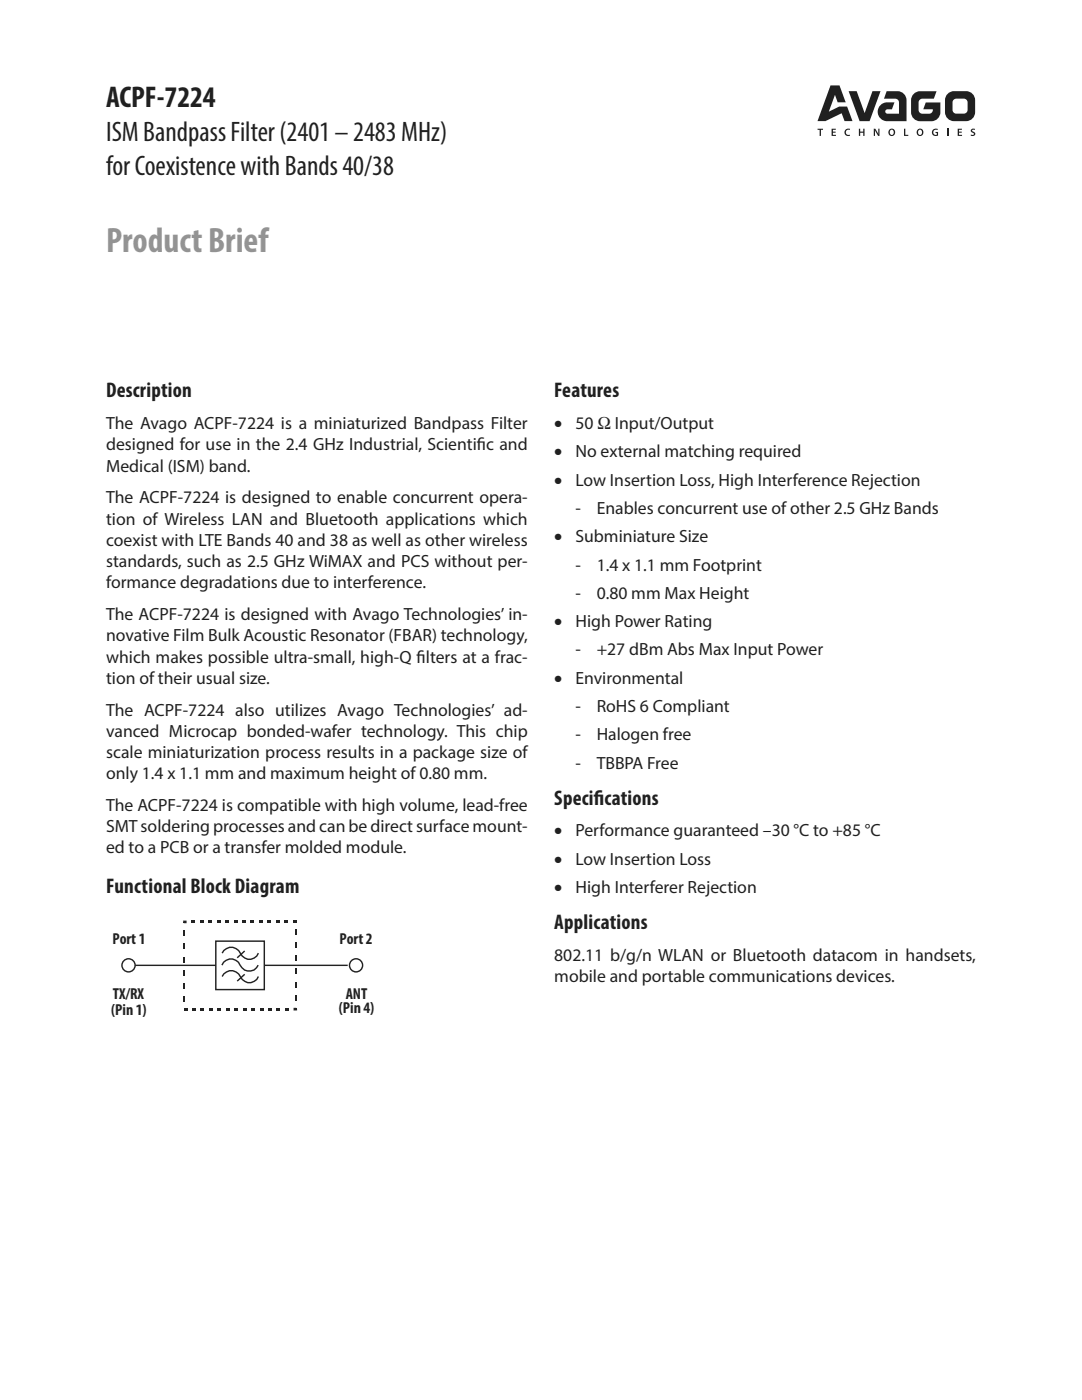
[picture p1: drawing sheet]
<svg xmlns="http://www.w3.org/2000/svg" width="216mm" height="279mm" viewBox="0 0 216 279" stroke-linecap="round" stroke-linejoin="round" font-family="sans-serif">
<defs><g id="words">
<text font-size="7.1" fill="#939598" x="21.2" y="50.2">Product Brief</text>
<text font-size="6" fill="#231f20" x="21.2" y="21.4">ACPF-7224</text>
<g font-size="5.6" fill="#231f20">
<text x="21.2" y="28.2">ISM Bandpass Filter (2401 – 2483 MHz)</text>
<text x="21.2" y="35">for Coexistence with Bands 40/38</text>
</g>
<g font-size="4.2" fill="#231f20">
<text x="21.2" y="79.3">Description</text>
<text x="110.6" y="79.3">Features</text>
<text x="110.6" y="160.6">Specif</text>
<text x="118.5" y="160.6">ications</text>
<text x="21.2" y="178.2">Functional Block Diagram</text>
<text x="110.6" y="185.4">Applications</text>
</g>
<g font-size="3.5" fill="#231f20">
<text x="21.2" y="85.7">The Avago ACPF-7224 is a miniaturized Bandpass Filter</text>
<text x="21.2" y="89.9">designed for use in the 2.4 GHz Industrial, Scientif</text>
<text x="95.2" y="89.9">ic and</text>
<text x="110.6" y="85.7">•</text>
<text x="114.8" y="85.7">50 W Input/Output</text>
<text x="21.2" y="94.1">Medical (ISM) band.</text>
<text x="110.6" y="91.3">•</text>
<text x="114.8" y="91.3">No external matching required</text>
<text x="21.2" y="100.5">The ACPF-7224 is designed to enable concurrent opera-</text>
<text x="110.6" y="96.9">•</text>
<text x="114.8" y="96.9">Low Insertion Loss, High Interference Rejection</text>
<text x="21.2" y="104.7">tion of Wireless LAN and Bluetooth applications which</text>
<text x="114.8" y="102.6">-</text>
<text x="119.1" y="102.6">Enables concurrent use of other 2.5 GHz Bands</text>
<text x="21.2" y="108.9">coexist with LTE Bands 40 and 38 as well as other wireless</text>
<text x="21.2" y="113.2">standards, such as 2.5 GHz WiMAX and PCS without per-</text>
<text x="110.6" y="108.2">•</text>
<text x="114.8" y="108.2">Subminiature Size</text>
<text x="114.8" y="113.9">-</text>
<text x="119.1" y="113.9">1.4 x 1.1 mm Footprint</text>
<text x="21.2" y="117.4">formance degradations due to interference.</text>
<text x="114.8" y="119.5">-</text>
<text x="119.1" y="119.5">0.80 mm Max Height</text>
<text x="21.2" y="123.8">The ACPF-7224 is designed with Avago Technologies’ in-</text>
<text x="110.6" y="125.2">•</text>
<text x="114.8" y="125.2">High Power Rating</text>
<text x="21.2" y="128">novative Film Bulk Acoustic Resonator (FBAR) technology,</text>
<text x="114.8" y="130.8">-</text>
<text x="119.1" y="130.8">+27 dBm Abs Max Input Power</text>
<text x="21.2" y="132.2">which makes possible ultra-small, high-Q f</text>
<text x="21.2" y="136.5">tion of their usual size.</text>
<text x="83.1" y="132.2">ilters at a frac-</text>
<text x="110.6" y="136.5">•</text>
<text x="114.8" y="136.5">Environmental</text>
<text x="21.2" y="142.8">The ACPF-7224 also utilizes Avago Technologies’ ad-</text>
<text x="114.8" y="142.1">-</text>
<text x="119.1" y="142.1">RoHS 6 Compliant</text>
<text x="21.2" y="147">vanced Microcap bonded-wafer technology. This chip</text>
<text x="114.8" y="147.7">-</text>
<text x="119.1" y="147.7">Halogen free</text>
<text x="21.2" y="151.3">scale miniaturization process results in a package size of</text>
<text x="21.2" y="155.5">only 1.4 x 1.1 mm and maximum height of 0.80 mm.</text>
<text x="114.8" y="153.4">-</text>
<text x="119.1" y="153.4">TBBPA Free</text>
<text x="21.2" y="161.9">The ACPF-7224 is compatible with high volume, lead-free</text>
<text x="21.2" y="166.1">SMT soldering processes and can be direct surface mount-</text>
<text x="110.6" y="166.9">•</text>
<text x="114.8" y="166.9">Performance guaranteed –30 °C to +85 °C</text>
<text x="21.2" y="170.3">ed to a PCB or a transfer molded module.</text>
<text x="110.6" y="172.6">•</text>
<text x="114.8" y="172.6">Low Insertion Loss</text>
<text x="110.6" y="178.2">•</text>
<text x="114.8" y="178.2">High Interferer Rejection</text>
<text x="110.6" y="191.8">802.11 b/g/n WLAN or Bluetooth datacom in handsets,</text>
<text x="110.6" y="196">mobile and portable communications devices.</text>
</g>
<g font-size="3.2" fill="#24211d">
<text x="22.4" y="188.4">Port 1</text>
<text x="67.7" y="188.4">Port 2</text>
<text x="22.2" y="202.6">(Pin 1)</text>
<text x="22.5" y="199.4">TX/RX</text>
<text x="67.6" y="202.2">(Pin 4)</text>
<text x="69" y="199.4">ANT</text>
</g>
</g></defs>
<g fill="#231f20">
<path d="M163.1 25.7h1.1v.2h-.4v1.2h-.3v-1.2h-.4z"/>
<path d="M165.9 25.7h.9v.2h-.6v.4h.5v.2h-.5v.4h.6v.2h-.9z"/>
<path d="M168.7 25.9l.6-.2h.3v.2a.53 .53 0 0 0-.8 .5 .53 .53 0 0 0 .8 .5v.2a.76 .76 0 0 1-1-.2 .76 .76 0 0 1 .1-1z"/>
<path d="M171.4 25.7h.2v.6h.6v-.6h.3v1.4h-.3v-.6h-.6v.6h-.2z"/>
<path d="M174.4 25.7h.3l.6 1.1-.1-1.1h.3v1.4h-.3l-.6-1.1v1.1h-.2z"/>
<path d="M180.4 25.7h.2v1.2h.6v.2h-.8z"/>
<path d="M186.2 25.9l.5-.2h.4v.3a.54 .54 0 0 0-.9 .3 .54 .54 0 0 0 .7 .6v-.4h-.2v-.2h.5v.8a.78 .78 0 0 1-1.1-.2 .78 .78 0 0 1 .1-1z"/>
<path d="M189 25.7h.3v1.4h-.3z"/>
<path d="M191.1 25.7h.8v.2h-.5v.4h.5v.2h-.5v.4h.6v.2h-.9z"/>
<path d="M193.8 25.9l.4-.2h.4l-.1 .3-.5-.1v.3l.2 .1a.42 .42 0 0 1 .4 .3 .42 .42 0 0 1-.2 .5h-.7v-.3l.6 .1v-.3l-.2-.1a.42 .42 0 0 1-.3-.6z"/>
<path d="M165.7 17h1.8l1.2 3.4h-1.5l-.6-1.5-1.2 3.4 2-1h1.6l1.1 2.9h-1.6l-.6-1.6-3.2 1.6h-1.6z"/>
<path d="M182.3 18.7l.8-.4 .5-.1h3.3l-.6 1.5h-2.3a.75 .75 0 0 0-.7 .7v1.5a.75 .75 0 0 0 .7 .8h1.4a.77 .77 0 0 0 .7-.9h-1.9l.5-1.4h2.9a3.4 3.4 0 0 1-.5 3.3l-.3 .2a6.4 6.4 0 0 1-3.7 .2 1.8 1.8 0 0 1-1.3-1.7l.1-2.9z"/>
<path d="M169.3 18.2h1.6l1.6 4.4 1.6-4.4h1.6l-2.2 6h-2z"/>
<path d="M176.9 18.2h2.2a1.8 1.8 0 0 1 1.8 1.8v4.2h-3.9a1.88 1.88 0 0 1-1.9-1.9 1.88 1.88 0 0 1 1.9-1.9h1.5l-.5 1.4h-.9a.44 .44 0 0 0-.5 .5 .44 .44 0 0 0 .5 .4h2.3v-2.3a.75 .75 0 0 0-.8-.7h-2.2z"/>
<path d="M177.2 26.4a.75 .75 0 0 1 1.5 0 .75 .75 0 0 1-1.5 0zM177.7 26a.51 .51 0 0 0-.2 .6 .51 .51 0 0 0 .7 .3 .51 .51 0 0 0 .1-.7 .51 .51 0 0 0-.6-.2z"/>
<path d="M182.9 26.4a.71 .71 0 0 1 1.4 0 .71 .71 0 0 1-1.4 0zM183.4 26a.51 .51 0 0 0-.2 .6 .51 .51 0 0 0 .6 .3 .51 .51 0 0 0 .2-.7 .51 .51 0 0 0-.6-.2z"/>
<path d="M189.1 18.7l.8-.4 2.9-.1a1.8 1.8 0 0 1 1.8 1.8v2.4a1.8 1.8 0 0 1-1.8 1.8h-2.4a1.8 1.8 0 0 1-1.8-1.8v-2.9zM190.3 19.9l-.2 .5v1.5a.75 .75 0 0 0 .7 .8h1.5a.75 .75 0 0 0 .8-.8v-1.5a.75 .75 0 0 0-.8-.7h-1.5z"/>
</g>
<path d="M36.7 184h22.4v17.4h-22.4z" fill-rule="evenodd" fill="#fff"/>
<g fill="#24211d">
<path d="M58.4 183.7h.7v.5h-.7z"/>
<path d="M56.8 183.7h.6v.5h-.6z"/>
<path d="M55.1 183.7h.7v.5h-.7z"/>
<path d="M53.4 183.7h.7v.5h-.7z"/>
<path d="M51.7 183.7h.7v.5h-.7z"/>
<path d="M50 183.7h.7v.5h-.7z"/>
<path d="M48.3 183.7h.7v.5h-.7z"/>
<path d="M46.7 183.7h.6v.5h-.6z"/>
<path d="M45 183.7h.7v.5h-.7z"/>
<path d="M43.3 183.7h.7v.5h-.7z"/>
<path d="M41.6 183.7h.7v.5h-.7z"/>
<path d="M39.9 183.7h.7v.5h-.7z"/>
<path d="M38.2 183.7h.7v.5h-.7z"/>
<path d="M36.7 183.7h.5v.5h-.5l-.2-.2z"/>
<path d="M36.5 183.7h.2l-.2 .3z"/>
<path d="M36.5 184h.4v.2h-.4z"/>
<path d="M36.5 185.8h.4v1h-.4z"/>
<path d="M36.5 188.4h.4v1h-.4z"/>
<path d="M36.5 191h.4v1h-.4z"/>
<path d="M36.5 193.6h.4v1h-.4z"/>
<path d="M36.5 196.2h.4v1h-.4z"/>
<path d="M36.5 198.8h.4v1.1h-.4z"/>
<path d="M36.7 201.1h.7v.6h-.7z"/>
<path d="M38.4 201.1h.7v.6h-.7z"/>
<path d="M40.1 201.1h.6v.6h-.6z"/>
<path d="M41.8 201.1h.6v.6h-.6z"/>
<path d="M43.4 201.1h.7v.6h-.7z"/>
<path d="M45.1 201.1h.7v.6h-.7z"/>
<path d="M46.8 201.1h.7v.6h-.7z"/>
<path d="M48.5 201.1h.7v.6h-.7z"/>
<path d="M50.2 201.1h.6v.6h-.6z"/>
<path d="M51.9 201.1h.6v.6h-.6z"/>
<path d="M53.5 201.1h.7v.6h-.7z"/>
<path d="M55.2 201.1h.7v.6h-.7z"/>
<path d="M56.9 201.1h.7v.6h-.7z"/>
<path d="M58.6 201.1h.5l.2 .3-.2 .3h-.5z"/>
<path d="M59.3 201.4v.3h-.2z"/>
<path d="M58.9 201.2h.4v.2h-.4z"/>
<path d="M58.9 198.6h.4v1h-.4z"/>
<path d="M58.9 196h.4v1h-.4z"/>
<path d="M58.9 193.3h.4v1.1h-.4z"/>
<path d="M58.9 190.7h.4v1.1h-.4z"/>
<path d="M58.9 188.1h.4v1.1h-.4z"/>
<path d="M58.9 185.5h.4v1.1h-.4z"/>
</g>
<path d="M26.4 192.7h43" fill="none" stroke="#24211d" stroke-width=".28"/>
<path d="M43.1 187.8h9.6v9.7h-9.6z" fill-rule="evenodd" fill="#fff"/>
<path d="M43.1 187.8h9.6v9.7h-9.6zM44.3 192.6a1.93 1.93 0 0 1 1.8-1.2 1.93 1.93 0 0 1 1.8 1.2 1.97 1.97 0 0 0 1.8 1.2 1.97 1.97 0 0 0 1.8-1.2M44.3 190.2a1.97 1.97 0 0 1 1.8-1.2 1.97 1.97 0 0 1 1.8 1.2 1.92 1.92 0 0 0 1.9 1.3 1.92 1.92 0 0 0 1.8-1.3M44.3 194.9a1.97 1.97 0 0 1 1.8-1.2 1.97 1.97 0 0 1 1.8 1.2 1.92 1.92 0 0 0 1.9 1.2 1.92 1.92 0 0 0 1.8-1.2M48.8 189.8l-1.5 1.3M48.8 194.4l-1.5 1.4" fill="none" stroke="#24211d" stroke-width=".28"/>
<circle cx="25.6" cy="192.6" r="1.31" fill="#fff"/>
<circle cx="25.6" cy="192.6" r="1.31" fill="none" stroke="#24211d" stroke-width=".28"/>
<circle cx="71" cy="192.7" r="1.31" fill="#fff"/>
<circle cx="71" cy="192.7" r="1.31" fill="none" stroke="#24211d" stroke-width=".28"/>
<use href="#words"/>
</svg>
